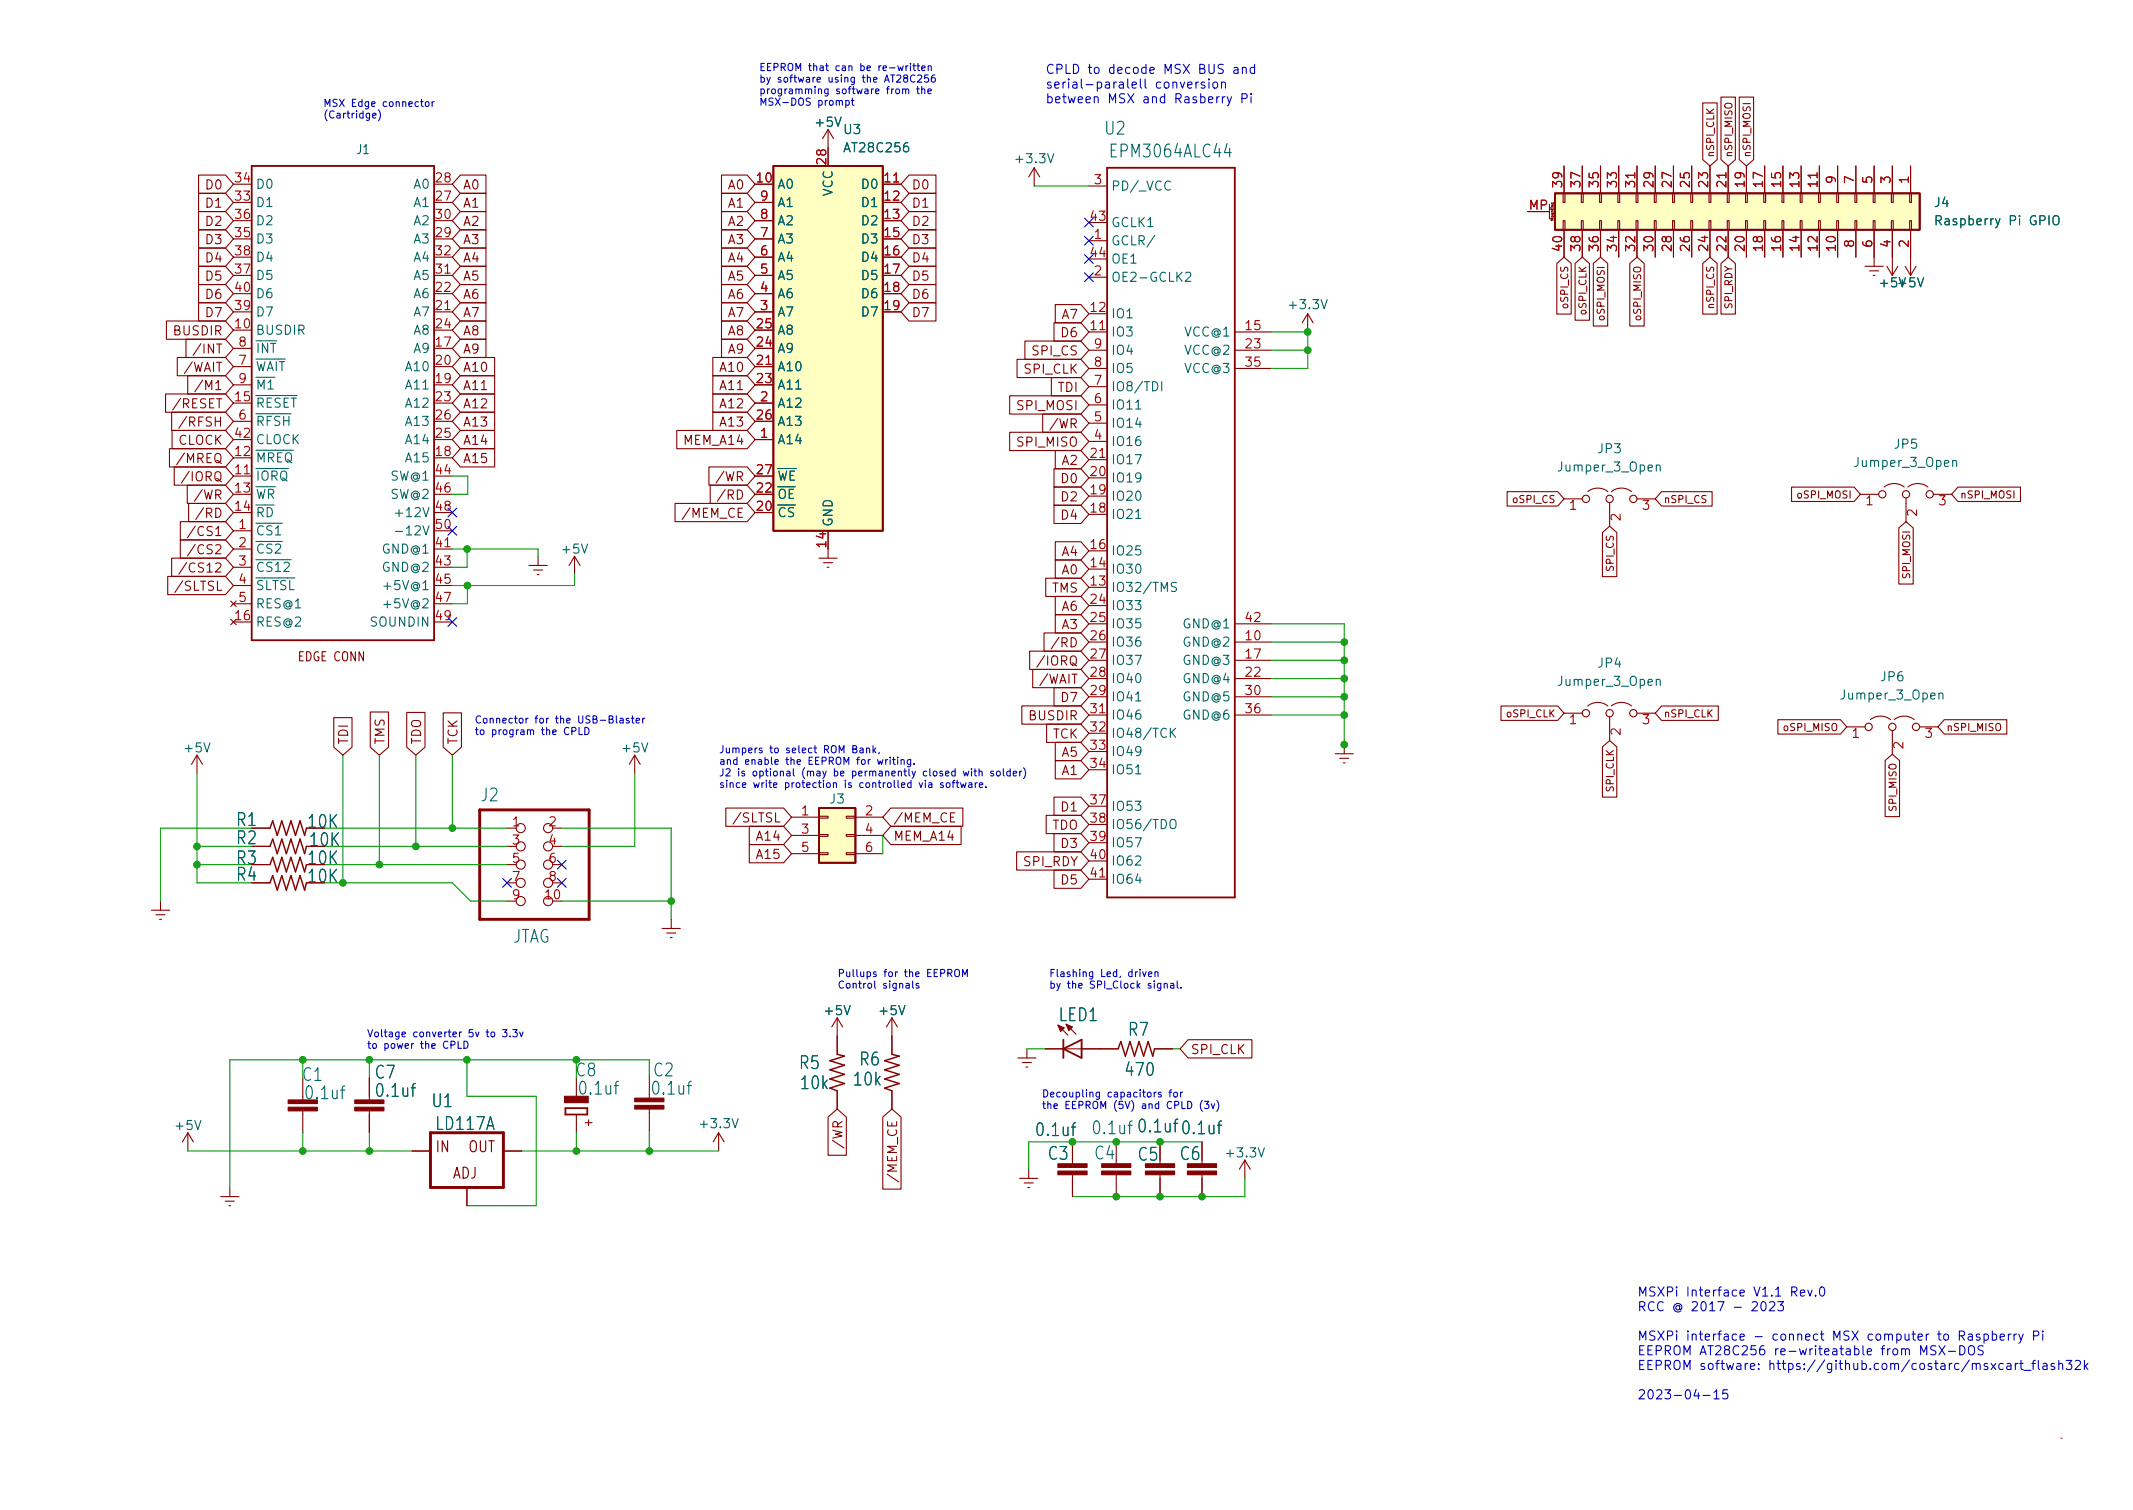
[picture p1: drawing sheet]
<svg xmlns="http://www.w3.org/2000/svg" width="297mm" height="210mm" viewBox="0 0 297 210" stroke-linecap="round" stroke-linejoin="round" font-family="sans-serif">
<defs><g id="words">
<g font-size="2.5" fill="#006464">
<text x="153.9" y="18.8">U2</text>
<text x="155.1" y="21.9">EPM3064ALC44</text>
<text x="67" y="111.6">J2</text>
<text x="33" y="115">R1</text>
<text x="33" y="117.6">R2</text>
<text x="33" y="120.4">R3</text>
<text x="33" y="122.6">R4</text>
<text x="43" y="120.4">10K</text>
<text x="71.2" y="131.3">JTAG</text>
<text x="147.5" y="142.2">LED1</text>
<text x="111.4" y="148.9">R5</text>
<text x="119.8" y="148.4">R6</text>
<text x="157" y="149.8">470</text>
<text x="157.2" y="144.2">R7</text>
<text x="42.2" y="150.5">C1</text>
<text x="42.8" y="153.1">0.1uf</text>
<text x="52.3" y="150.2">C7</text>
<text x="52.6" y="152.7">0.1uf</text>
<text x="60.3" y="154.2">U1</text>
<text x="80.9" y="152.4">0.1uf</text>
<text x="91.1" y="152.4">0.1uf</text>
<text x="111.7" y="151.7">10k</text>
<text x="119" y="151.2">10k</text>
<text x="60.9" y="157.3">LD117A</text>
<text x="144.6" y="158.2">0.1uf</text>
<text x="152.5" y="161.4">C4</text>
<text x="158.8" y="157.7">0.1uf 0.1uf</text>
</g>
<g font-size="2.5" fill="#840000">
<text x="43" y="115.3">10K</text>
<text x="43.3" y="117.8">10K</text>
<text x="43" y="122.9">10K</text>
<text x="146" y="161.5">C3</text>
<text x="158.5" y="161.6">C5</text>
<text x="164.4" y="161.5">C6</text>
</g>
<g font-size="2.5" fill="#009600">
<text x="80.3" y="149.9">C8</text>
<text x="91.1" y="149.9">C2</text>
</g>
<g font-size="2.1" fill="#840000">
<text x="60.7" y="160.4">IN</text>
<text x="65.2" y="160.4">OUT</text>
<text x="63" y="164.1">ADJ</text>
</g>
<g font-size="1.8" fill="#0000c2">
<text x="145.5" y="10.3">CPLD to decode MSX BUS and</text>
<text x="145.5" y="12.3">serial-paralell conversion</text>
<text x="145.5" y="14.4">between MSX and Rasberry Pi</text>
<text x="228" y="180.5">MSXPi Interface V1.1 Rev.0</text>
<text x="228" y="182.6">RCC @ 2017 - 2023</text>
<text x="228" y="186.7">MSXPi interface - connect MSX computer to Raspberry Pi</text>
<text x="228" y="188.7">EEPROM AT28C256 re-writeatable from MSX-DOS</text>
<text x="228" y="190.8">EEPROM software: https://github.com/costarc/msxcart_flash32k</text>
<text x="228" y="194.8">2023-04-15</text>
</g>
<g font-size="1.8" fill="#006464">
<text x="113.7" y="17.6">+5V</text>
<text x="49.7" y="21.5">J1</text>
<text x="117.6" y="18.7">U3</text>
<text x="117.8" y="21.2">AT28C256</text>
<text x="141.7" y="22.7">+3.3V</text>
<text x="35.6" y="28.8">D1</text>
<text x="35.6" y="26.3">D0</text>
<text x="57.7" y="28.8">A1</text>
<text x="57.7" y="26.3">A0</text>
<text x="108.2" y="26.3">A0</text>
<text x="108.2" y="28.8">A1</text>
<text x="116" y="27.4" transform="rotate(-90 116 27.4)">VCC</text>
<text x="120.2" y="26.3">D0</text>
<text x="120.2" y="28.8">D1</text>
<text x="154.7" y="26.5">PD/_VCC</text>
<text x="269.4" y="28.8">J4</text>
<text x="35.6" y="33.9">D3</text>
<text x="35.6" y="31.4">D2</text>
<text x="57.7" y="33.9">A3</text>
<text x="57.7" y="31.4">A2</text>
<text x="108.2" y="33.9">A3</text>
<text x="108.2" y="31.4">A2</text>
<text x="120.2" y="31.4">D2</text>
<text x="120.2" y="33.9">D3</text>
<text x="154.7" y="34.2">GCLR/</text>
<text x="154.7" y="31.6">GCLK1</text>
<text x="270.2" y="31.4">Raspberry Pi GPIO</text>
<text x="35.6" y="39">D5</text>
<text x="35.6" y="36.4">D4</text>
<text x="35.6" y="41.5">D6</text>
<text x="57.7" y="41.5">A6</text>
<text x="57.7" y="39">A5</text>
<text x="57.7" y="36.4">A4</text>
<text x="108.2" y="41.5">A6</text>
<text x="108.2" y="39">A5</text>
<text x="108.2" y="36.4">A4</text>
<text x="120.2" y="36.4">D4</text>
<text x="120.2" y="39">D5</text>
<text x="120.2" y="41.5">D6</text>
<text x="154.7" y="39.2">OE2-GCLK2</text>
<text x="154.7" y="36.7">OE1</text>
<text x="261.9" y="40">+5V+5V</text>
<text x="35.6" y="46.6">BUSDIR</text>
<text x="35.6" y="44.1">D7</text>
<text x="57.7" y="44.1">A7</text>
<text x="57.7" y="46.6">A8</text>
<text x="108.2" y="46.6">A8</text>
<text x="108.2" y="44.1">A7</text>
<text x="120.2" y="44.1">D7</text>
<text x="154.7" y="46.9">IO3</text>
<text x="154.7" y="44.3">IO1</text>
<text x="165" y="46.9">VCC@1</text>
<text x="179.8" y="43">+3.3V</text>
<text x="35.6" y="51.7">~{WAIT}</text>
<text x="35.6" y="49.1">~{INT}</text>
<text x="56.7" y="51.7">A10</text>
<text x="57.7" y="49.1">A9</text>
<text x="108.2" y="51.7">A10</text>
<text x="108.2" y="49.1">A9</text>
<text x="154.7" y="51.9">IO5</text>
<text x="154.7" y="49.4">IO4</text>
<text x="165" y="49.4">VCC@2</text>
<text x="165" y="51.9">VCC@3</text>
<text x="35.6" y="56.8">~{RESET}</text>
<text x="35.6" y="59.3">~{RFSH}</text>
<text x="35.6" y="54.2">~{M1}</text>
<text x="56.7" y="54.2">A11</text>
<text x="56.7" y="56.8">A12</text>
<text x="56.7" y="59.3">A13</text>
<text x="108.2" y="56.8">A12</text>
<text x="108.2" y="54.2">A11</text>
<text x="108.2" y="59.3">A13</text>
<text x="154.7" y="59.6">IO14</text>
<text x="154.7" y="57">IO11</text>
<text x="154.7" y="54.5">IO8/TDI</text>
<text x="35.6" y="64.4">~{MREQ}</text>
<text x="35.6" y="61.8">CLOCK</text>
<text x="56.7" y="64.4">A15</text>
<text x="56.7" y="61.8">A14</text>
<text x="108.2" y="61.8">A14</text>
<text x="154.7" y="64.6">IO17</text>
<text x="154.7" y="62.1">IO16</text>
<text x="217.2" y="65.7">Jumper_3_Open</text>
<text x="222.6" y="63.1">JP3</text>
<text x="258.5" y="65">Jumper_3_Open</text>
<text x="263.9" y="62.5">JP5</text>
<text x="35.6" y="66.9">~{IORQ}</text>
<text x="35.6" y="69.5">~{WR}</text>
<text x="54.4" y="66.9">SW@1</text>
<text x="54.4" y="69.5">SW@2</text>
<text x="108.2" y="69.5">~{OE}</text>
<text x="108.2" y="66.9">~{WE}</text>
<text x="154.7" y="69.7">IO20</text>
<text x="154.7" y="67.2">IO19</text>
<text x="35.6" y="74.5">~{CS1}</text>
<text x="35.6" y="72">~{RD}</text>
<text x="35.6" y="77.1">~{CS2}</text>
<text x="53.3" y="77.1">GND@1</text>
<text x="55.8" y="72">+12V</text>
<text x="56.2" y="74.5">-12V</text>
<text x="78.4" y="77.1">+5V</text>
<text x="108.2" y="72">~{CS}</text>
<text x="116" y="73.4" transform="rotate(-90 116 73.4)">GND</text>
<text x="154.7" y="77.3">IO25</text>
<text x="154.7" y="72.3">IO21</text>
<text x="35.6" y="79.6">~{CS12}</text>
<text x="35.6" y="82.2">~{SLTSL}</text>
<text x="53.3" y="79.6">GND@2</text>
<text x="54" y="82.2">+5V@1</text>
<text x="154.7" y="82.4">IO32/TMS</text>
<text x="154.7" y="79.9">IO30</text>
<text x="35.6" y="87.2">RES@2</text>
<text x="35.6" y="84.7">RES@1</text>
<text x="51.8" y="87.2">SOUNDIN</text>
<text x="54" y="84.7">+5V@2</text>
<text x="154.7" y="85">IO33</text>
<text x="154.7" y="87.5">IO35</text>
<text x="164.8" y="87.5">GND@1</text>
<text x="154.7" y="90">IO36</text>
<text x="154.7" y="92.6">IO37</text>
<text x="154.7" y="95.1">IO40</text>
<text x="164.8" y="90">GND@2</text>
<text x="164.8" y="92.6">GND@3</text>
<text x="164.8" y="95.1">GND@4</text>
<text x="217.2" y="95.5">Jumper_3_Open</text>
<text x="222.6" y="93">JP4</text>
<text x="262" y="94.9">JP6</text>
<text x="154.7" y="97.7">IO41</text>
<text x="154.7" y="100.2">IO46</text>
<text x="164.8" y="97.7">GND@5</text>
<text x="164.8" y="100.2">GND@6</text>
<text x="256.6" y="97.4">Jumper_3_Open</text>
<text x="25.8" y="104.8">+5V</text>
<text x="86.8" y="104.8">+5V</text>
<text x="154.7" y="102.7">IO48/TCK</text>
<text x="154.7" y="105.3">IO49</text>
<text x="154.7" y="107.8">IO51</text>
<text x="115.6" y="111.9">J3</text>
<text x="154.7" y="112.9">IO53</text>
<text x="154.7" y="115.4">IO56/TDO</text>
<text x="154.7" y="118">IO57</text>
<text x="154.7" y="120.5">IO62</text>
<text x="154.7" y="123.1">IO64</text>
<text x="115" y="141.3">+5V</text>
<text x="122.6" y="141.3">+5V</text>
<text x="24.6" y="157.3">+5V</text>
<text x="97.7" y="157.1">+3.3V</text>
<text x="171" y="161.2">+3.3V</text>
</g>
<g font-size="1.8" fill="#a90000">
<text x="115.1" y="22.8" transform="rotate(-90 115.1 22.8)">28</text>
<text x="32.8" y="27.9">33</text>
<text x="32.8" y="25.4">34</text>
<text x="60.7" y="27.9">27</text>
<text x="60.7" y="25.4">28</text>
<text x="105.4" y="25.4">10</text>
<text x="105.9" y="27.9">9</text>
<text x="123.2" y="25.4">11</text>
<text x="123.2" y="27.9">12</text>
<text x="152.4" y="25.6">3</text>
<text x="212.9" y="29.2">MP</text>
<text x="217.6" y="26" transform="rotate(-90 217.6 26)">39</text>
<text x="220.1" y="26" transform="rotate(-90 220.1 26)">37</text>
<text x="222.6" y="26" transform="rotate(-90 222.6 26)">35</text>
<text x="225.2" y="26" transform="rotate(-90 225.2 26)">33</text>
<text x="227.7" y="26" transform="rotate(-90 227.7 26)">31</text>
<text x="230.3" y="26" transform="rotate(-90 230.3 26)">29</text>
<text x="232.8" y="26" transform="rotate(-90 232.8 26)">27</text>
<text x="235.3" y="26" transform="rotate(-90 235.3 26)">25</text>
<text x="237.9" y="26" transform="rotate(-90 237.9 26)">23</text>
<text x="240.4" y="26" transform="rotate(-90 240.4 26)">21</text>
<text x="243" y="26" transform="rotate(-90 243 26)">19</text>
<text x="245.5" y="26" transform="rotate(-90 245.5 26)">17</text>
<text x="248" y="26" transform="rotate(-90 248 26)">15</text>
<text x="250.6" y="26" transform="rotate(-90 250.6 26)">13</text>
<text x="253.1" y="26" transform="rotate(-90 253.1 26)">11</text>
<text x="255.7" y="25.5" transform="rotate(-90 255.7 25.5)">9</text>
<text x="258.2" y="25.5" transform="rotate(-90 258.2 25.5)">7</text>
<text x="260.7" y="25.5" transform="rotate(-90 260.7 25.5)">5</text>
<text x="263.3" y="25.5" transform="rotate(-90 263.3 25.5)">3</text>
<text x="265.8" y="25.5" transform="rotate(-90 265.8 25.5)">1</text>
<text x="32.8" y="33">35</text>
<text x="32.8" y="30.5">36</text>
<text x="32.8" y="35.6">38</text>
<text x="60.7" y="33">29</text>
<text x="60.7" y="30.5">30</text>
<text x="60.7" y="35.6">32</text>
<text x="105.9" y="35.6">6</text>
<text x="105.9" y="33">7</text>
<text x="105.9" y="30.5">8</text>
<text x="123.2" y="30.5">13</text>
<text x="123.2" y="33">15</text>
<text x="123.2" y="35.6">16</text>
<text x="151.9" y="30.7">43</text>
<text x="151.9" y="35.8">44</text>
<text x="152.4" y="33.3">1</text>
<text x="217.6" y="34.9" transform="rotate(-90 217.6 34.9)">40</text>
<text x="220.1" y="34.9" transform="rotate(-90 220.1 34.9)">38</text>
<text x="222.6" y="34.9" transform="rotate(-90 222.6 34.9)">36</text>
<text x="225.2" y="34.9" transform="rotate(-90 225.2 34.9)">34</text>
<text x="227.7" y="34.9" transform="rotate(-90 227.7 34.9)">32</text>
<text x="230.3" y="34.9" transform="rotate(-90 230.3 34.9)">30</text>
<text x="232.8" y="34.9" transform="rotate(-90 232.8 34.9)">28</text>
<text x="235.3" y="34.9" transform="rotate(-90 235.3 34.9)">26</text>
<text x="237.9" y="34.9" transform="rotate(-90 237.9 34.9)">24</text>
<text x="240.4" y="34.9" transform="rotate(-90 240.4 34.9)">22</text>
<text x="243" y="34.9" transform="rotate(-90 243 34.9)">20</text>
<text x="245.5" y="34.9" transform="rotate(-90 245.5 34.9)">18</text>
<text x="248" y="34.9" transform="rotate(-90 248 34.9)">16</text>
<text x="250.6" y="34.9" transform="rotate(-90 250.6 34.9)">14</text>
<text x="253.1" y="34.9" transform="rotate(-90 253.1 34.9)">12</text>
<text x="255.7" y="34.9" transform="rotate(-90 255.7 34.9)">10</text>
<text x="258.2" y="34.4" transform="rotate(-90 258.2 34.4)">8</text>
<text x="260.7" y="34.4" transform="rotate(-90 260.7 34.4)">6</text>
<text x="263.3" y="34.4" transform="rotate(-90 263.3 34.4)">4</text>
<text x="265.8" y="34.4" transform="rotate(-90 265.8 34.4)">2</text>
<text x="32.8" y="38.1">37</text>
<text x="32.8" y="40.6">40</text>
<text x="60.7" y="40.6">22</text>
<text x="60.7" y="38.1">31</text>
<text x="105.9" y="40.6">4</text>
<text x="105.9" y="38.1">5</text>
<text x="123.2" y="38.1">17</text>
<text x="123.2" y="40.6">18</text>
<text x="152.4" y="38.3">2</text>
<text x="32.8" y="45.7">10</text>
<text x="32.8" y="43.2">39</text>
<text x="60.7" y="43.2">21</text>
<text x="60.7" y="45.7">24</text>
<text x="105.4" y="45.7">25</text>
<text x="105.9" y="43.2">3</text>
<text x="123.2" y="43.2">19</text>
<text x="151.9" y="46">11</text>
<text x="151.9" y="43.4">12</text>
<text x="173.5" y="46">15</text>
<text x="33.3" y="50.8">7</text>
<text x="33.3" y="48.3">8</text>
<text x="33.3" y="53.3">9</text>
<text x="60.7" y="48.3">17</text>
<text x="60.7" y="53.3">19</text>
<text x="60.7" y="50.8">20</text>
<text x="105.4" y="50.8">21</text>
<text x="105.4" y="53.3">23</text>
<text x="105.4" y="48.3">24</text>
<text x="152.4" y="53.6">7</text>
<text x="152.4" y="51">8</text>
<text x="152.4" y="48.5">9</text>
<text x="173.5" y="48.5">23</text>
<text x="173.5" y="51">35</text>
<text x="32.8" y="55.9">15</text>
<text x="33.3" y="58.4">6</text>
<text x="60.7" y="55.9">23</text>
<text x="60.7" y="58.4">26</text>
<text x="105.4" y="58.4">26</text>
<text x="105.9" y="55.9">2</text>
<text x="152.4" y="58.7">5</text>
<text x="152.4" y="56.1">6</text>
<text x="32.8" y="63.5">12</text>
<text x="32.8" y="61">42</text>
<text x="60.7" y="63.5">18</text>
<text x="60.7" y="61">25</text>
<text x="105.9" y="61">1</text>
<text x="151.9" y="63.7">21</text>
<text x="152.4" y="61.2">4</text>
<text x="32.8" y="66">11</text>
<text x="32.8" y="68.6">13</text>
<text x="32.8" y="71.1">14</text>
<text x="60.7" y="66">44</text>
<text x="60.7" y="68.6">46</text>
<text x="60.7" y="71.1">48</text>
<text x="105.4" y="71.1">20</text>
<text x="105.4" y="68.6">22</text>
<text x="105.4" y="66">27</text>
<text x="151.9" y="71.4">18</text>
<text x="151.9" y="68.8">19</text>
<text x="151.9" y="66.3">20</text>
<text x="218.6" y="71">1</text>
<text x="228.7" y="71">3</text>
<text x="259.9" y="70.4">1</text>
<text x="267" y="71.9" transform="rotate(-90 267 71.9)">2</text>
<text x="270" y="70.4">3</text>
<text x="33.3" y="73.7">1</text>
<text x="33.3" y="76.2">2</text>
<text x="60.7" y="76.2">41</text>
<text x="60.7" y="73.7">50</text>
<text x="115.1" y="76.2" transform="rotate(-90 115.1 76.2)">14</text>
<text x="151.9" y="76.4">16</text>
<text x="225.7" y="72.5" transform="rotate(-90 225.7 72.5)">2</text>
<text x="33.3" y="78.7">3</text>
<text x="33.3" y="81.3">4</text>
<text x="33.3" y="83.8">5</text>
<text x="60.7" y="78.7">43</text>
<text x="60.7" y="81.3">45</text>
<text x="60.7" y="83.8">47</text>
<text x="151.9" y="81.5">13</text>
<text x="151.9" y="79">14</text>
<text x="32.8" y="86.4">16</text>
<text x="60.7" y="86.4">49</text>
<text x="151.9" y="84.1">24</text>
<text x="151.9" y="86.6">25</text>
<text x="151.9" y="89.1">26</text>
<text x="173.5" y="89.1">10</text>
<text x="173.5" y="86.6">42</text>
<text x="151.9" y="91.7">27</text>
<text x="151.9" y="94.2">28</text>
<text x="173.5" y="91.7">17</text>
<text x="173.5" y="94.2">22</text>
<text x="151.9" y="96.8">29</text>
<text x="151.9" y="99.3">31</text>
<text x="151.9" y="101.8">32</text>
<text x="173.5" y="96.8">30</text>
<text x="173.5" y="99.3">36</text>
<text x="218.6" y="100.8">1</text>
<text x="228.7" y="100.8">3</text>
<text x="151.9" y="104.4">33</text>
<text x="151.9" y="106.9">34</text>
<text x="225.7" y="102.3" transform="rotate(-90 225.7 102.3)">2</text>
<text x="258" y="102.7">1</text>
<text x="265" y="104.2" transform="rotate(-90 265 104.2)">2</text>
<text x="268.1" y="102.7">3</text>
<text x="111.6" y="113.5">1</text>
<text x="120.5" y="113.5">2</text>
<text x="151.9" y="112">37</text>
<text x="71.4" y="115.1">1</text>
<text x="71.4" y="117.6">3</text>
<text x="76.5" y="115.1">2</text>
<text x="76.5" y="117.6">4</text>
<text x="111.6" y="116.1">3</text>
<text x="111.6" y="118.6">5</text>
<text x="120.5" y="116.1">4</text>
<text x="120.5" y="118.6">6</text>
<text x="151.9" y="114.5">38</text>
<text x="151.9" y="117.1">39</text>
<text x="151.9" y="119.6">40</text>
<text x="71.4" y="120.1">5</text>
<text x="71.4" y="122.7">7</text>
<text x="71.4" y="125.2">9</text>
<text x="76" y="125.2">10</text>
<text x="76.5" y="120.1">6</text>
<text x="76.5" y="122.7">8</text>
<text x="151.9" y="122.2">41</text>
</g>
<g font-size="1.8" fill="#840000">
<text x="28.8" y="28.9">D1</text>
<text x="28.8" y="26.4">D0</text>
<text x="64.4" y="26.4">A0</text>
<text x="64.4" y="28.9">A1</text>
<text x="101.5" y="26.4">A0</text>
<text x="101.5" y="28.9">A1</text>
<text x="126.9" y="28.9">D1</text>
<text x="126.9" y="26.4">D0</text>
<text x="28.8" y="34">D3</text>
<text x="28.8" y="31.5">D2</text>
<text x="64.4" y="34">A3</text>
<text x="64.4" y="31.5">A2</text>
<text x="101.5" y="34">A3</text>
<text x="101.5" y="31.5">A2</text>
<text x="126.9" y="34">D3</text>
<text x="126.9" y="31.5">D2</text>
<text x="28.8" y="36.5">D4</text>
<text x="28.8" y="39.1">D5</text>
<text x="28.8" y="41.6">D6</text>
<text x="64.4" y="41.6">A6</text>
<text x="64.4" y="36.5">A4</text>
<text x="64.4" y="39.1">A5</text>
<text x="101.5" y="39.1">A5</text>
<text x="101.5" y="36.5">A4</text>
<text x="101.5" y="41.6">A6</text>
<text x="126.9" y="39.1">D5</text>
<text x="126.9" y="36.5">D4</text>
<text x="126.9" y="41.6">D6</text>
<text x="24.3" y="46.7">BUSDIR</text>
<text x="28.8" y="44.2">D7</text>
<text x="64.4" y="46.7">A8</text>
<text x="64.4" y="44.2">A7</text>
<text x="101.5" y="46.7">A8</text>
<text x="101.5" y="44.2">A7</text>
<text x="126.9" y="44.2">D7</text>
<text x="147.9" y="46.9">D6</text>
<text x="147.9" y="44.4">A7</text>
<text x="26.1" y="51.8">/WAIT</text>
<text x="27.7" y="49.2">/INT</text>
<text x="64.4" y="51.8">A10</text>
<text x="64.4" y="49.2">A9</text>
<text x="100.5" y="51.8">A10</text>
<text x="101.5" y="49.2">A9</text>
<text x="142.7" y="52">SPI_CLK</text>
<text x="143.9" y="49.5">SPI_CS</text>
<text x="24.7" y="56.9">/RESET</text>
<text x="25.8" y="59.4">/RFSH</text>
<text x="28.1" y="54.3">/M1</text>
<text x="64.4" y="54.3">A11</text>
<text x="64.4" y="56.9">A12</text>
<text x="64.4" y="59.4">A13</text>
<text x="100.5" y="59.4">A13</text>
<text x="100.5" y="54.3">A11</text>
<text x="100.5" y="56.9">A12</text>
<text x="141.9" y="57.1">SPI_MOSI</text>
<text x="146.8" y="59.6">/WR</text>
<text x="147.4" y="54.6">TDI</text>
<text x="24.8" y="61.9">CLOCK</text>
<text x="25.3" y="64.5">/MREQ</text>
<text x="64.4" y="61.9">A14</text>
<text x="64.4" y="64.5">A15</text>
<text x="95.4" y="61.9">MEM_A14</text>
<text x="141.9" y="62.2">SPI_MISO</text>
<text x="147.9" y="64.7">A2</text>
<text x="26.1" y="67">/IORQ</text>
<text x="27.6" y="69.6">/WR</text>
<text x="100.3" y="67">/WR</text>
<text x="100.7" y="69.6">/RD</text>
<text x="147.9" y="69.8">D2</text>
<text x="147.9" y="67.3">D0</text>
<text x="27.2" y="74.6">/CS1</text>
<text x="27.2" y="77.2">/CS2</text>
<text x="28" y="72.1">/RD</text>
<text x="95.7" y="72.1">/MEM_CE</text>
<text x="147.9" y="72.3">D4</text>
<text x="147.9" y="77.4">A4</text>
<text x="25" y="82.3">/SLTSL</text>
<text x="26.2" y="79.7">/CS12</text>
<text x="146.5" y="82.5">TMS</text>
<text x="147.9" y="80">A0</text>
<text x="147.9" y="85">A6</text>
<text x="147.9" y="87.6">A3</text>
<text x="41.6" y="92.1">EDGE CONN</text>
<text x="145.2" y="92.7">/IORQ</text>
<text x="145.2" y="95.2">/WAIT</text>
<text x="147.2" y="90.1">/RD</text>
<text x="143.4" y="100.3">BUSDIR</text>
<text x="147.9" y="97.7">D7</text>
<text x="48.5" y="103.7" transform="rotate(-90 48.5 103.7)">TDI</text>
<text x="53.6" y="103.7" transform="rotate(-90 53.6 103.7)">TMS</text>
<text x="58.6" y="103.7" transform="rotate(-90 58.6 103.7)">TDO</text>
<text x="63.7" y="103.7" transform="rotate(-90 63.7 103.7)">TCK</text>
<text x="146.6" y="102.8">TCK</text>
<text x="147.9" y="107.9">A1</text>
<text x="147.9" y="105.4">A5</text>
<text x="147.9" y="113">D1</text>
<text x="102.7" y="114.5">/SLTSL</text>
<text x="105.6" y="119.6">A15</text>
<text x="105.6" y="117.1">A14</text>
<text x="124.4" y="117.1">MEM_A14</text>
<text x="124.4" y="114.5">/MEM_CE</text>
<text x="146.5" y="115.5">TDO</text>
<text x="147.9" y="118.1">D3</text>
<text x="142.6" y="120.6">SPI_RDY</text>
<text x="147.9" y="123.1">D5</text>
<text x="165.8" y="146.8">SPI_CLK</text>
<text x="82.5" y="156.8" transform="rotate(-90 82.5 156.8)">+</text>
<text x="117.3" y="159.3" transform="rotate(-90 117.3 159.3)">/WR</text>
<text x="124.9" y="163.9" transform="rotate(-90 124.9 163.9)">/MEM_CE</text>
</g>
<g font-size="1.4" fill="#0000c2">
<text x="105.7" y="9.9">EEPROM that can be re-written</text>
<text x="105.7" y="11.5">by software using the AT28C256</text>
<text x="45" y="14.9">MSX Edge connector</text>
<text x="45" y="16.5">(Cartridge)</text>
<text x="105.7" y="13.1">programming software from the</text>
<text x="105.7" y="14.7">MSX-DOS prompt</text>
<text x="66" y="100.7">Connector for the USB-Blaster</text>
<text x="66" y="102.3">to program the CPLD</text>
<text x="100.1" y="104.9">Jumpers to select ROM Bank,</text>
<text x="100.1" y="106.5">and enable the EEPROM for writing.</text>
<text x="100.1" y="108.1">J2 is optional (may be permanently closed with solder)</text>
<text x="100.1" y="109.7">since write protection is controlled via software.</text>
<text x="116.6" y="136">Pullups for the EEPROM</text>
<text x="116.6" y="137.6">Control signals</text>
<text x="146" y="136">Flashing Led, driven</text>
<text x="146" y="137.6">by the SPI_Clock signal.</text>
<text x="51.1" y="144.4">Voltage converter 5v to 3.3v</text>
<text x="51.1" y="146">to power the CPLD</text>
<text x="145" y="152.8">Decoupling capacitors for</text>
<text x="145" y="154.4">the EEPROM (5V) and CPLD (3v)</text>
</g>
<g font-size="1.4" fill="#840000">
<text x="238.7" y="22" transform="rotate(-90 238.7 22)">nSPI_CLK</text>
<text x="241.2" y="22" transform="rotate(-90 241.2 22)">nSPI_MISO</text>
<text x="243.8" y="22" transform="rotate(-90 243.8 22)">nSPI_MOSI</text>
<text x="218.4" y="42.7" transform="rotate(-90 218.4 42.7)">oSPI_CS</text>
<text x="220.9" y="43.7" transform="rotate(-90 220.9 43.7)">oSPI_CLK</text>
<text x="223.5" y="44.4" transform="rotate(-90 223.5 44.4)">oSPI_MOSI</text>
<text x="228.5" y="44.4" transform="rotate(-90 228.5 44.4)">oSPI_MISO</text>
<text x="238.7" y="42.7" transform="rotate(-90 238.7 42.7)">nSPI_CS</text>
<text x="241.2" y="42.9" transform="rotate(-90 241.2 42.9)">SPI_RDY</text>
<text x="210.9" y="70">oSPI_CS</text>
<text x="231.6" y="70">nSPI_CS</text>
<text x="250.5" y="69.4">oSPI_MOSI</text>
<text x="272.9" y="69.4">nSPI_MOSI</text>
<text x="224.7" y="79.4" transform="rotate(-90 224.7 79.4)">SPI_CS</text>
<text x="266" y="80.3" transform="rotate(-90 266 80.3)">SPI_MOSI</text>
<text x="209.9" y="99.9">oSPI_CLK</text>
<text x="231.6" y="99.9">nSPI_CLK</text>
<text x="248.6" y="101.8">oSPI_MISO</text>
<text x="271" y="101.8">nSPI_MISO</text>
<text x="224.7" y="110.1" transform="rotate(-90 224.7 110.1)">SPI_CLK</text>
<text x="264.1" y="112.7" transform="rotate(-90 264.1 112.7)">SPI_MISO</text>
</g>
<text font-size=".5" fill="#840000" x="216.3" y="30.7" transform="rotate(-90 216.3 30.7)">Mounting</text>
</g></defs>
<g fill="none" stroke="#840000" stroke-width=".15">
<path d="M115.3 18v2.6M115.3 18l-.7 1.3M115.3 18l.8 1.3M237.1 14.3h2v7.9l-1 .9-1-.9zM239.7 13.5h2v8.7l-1 .9-1-.9zM242.2 13.5h2v8.7l-1 .9-1-.9zM27.7 32h3.7l1.1 1.3-1.1 1.2h-3.7zM27.7 34.5h3.7l1.1 1.3-1.1 1.3h-3.7zM27.7 37.1h3.7l1.1 1.2-1.1 1.3h-3.7zM27.7 39.6h3.7l1.1 1.3-1.1 1.3h-3.7zM27.7 26.9h3.7l1.1 1.3-1.1 1.3h-3.7zM27.7 24.4h3.7l1.1 1.2-1.1 1.3h-3.7z"/>
<path d="M27.7 29.5h3.7l1.1 1.2-1.1 1.3h-3.7zM60.5 38.3h2.5M64.1 39.6h3.6v2.6h-3.6l-1.1-1.3zM64.1 24.4h3.6v2.5h-3.6l-1.1-1.3zM64.1 34.5h3.6v2.6h-3.6l-1.1-1.3zM64.1 37.1h3.6v2.5h-3.6l-1.1-1.3zM64.1 26.9h3.6v2.6h-3.6l-1.1-1.3zM64.1 32h3.6v2.5h-3.6l-1.1-1.2zM64.1 29.5h3.6v2.5h-3.6l-1.1-1.3zM100.5 24.4h3.5l1.2 1.2-1.2 1.3h-3.5zM100.5 26.9h3.5l1.2 1.3-1.2 1.3h-3.5zM100.5 32h3.5l1.2 1.3-1.2 1.2h-3.5z"/>
<path d="M100.5 29.5h3.5l1.2 1.2-1.2 1.3h-3.5zM100.5 37.1h3.5l1.2 1.2-1.2 1.3h-3.5zM100.5 34.5h3.5l1.2 1.3-1.2 1.3h-3.5zM100.5 39.6h3.5l1.2 1.3-1.2 1.3h-3.5zM105.2 38.3h2.5M105.2 35.8h2.5M105.2 33.3h2.5M105.2 30.7h2.5M105.2 28.2h2.5M122.9 25.6h2.6M126.6 32h3.7v2.5h-3.7l-1.1-1.2zM126.6 29.5h3.7v2.5h-3.7l-1.1-1.3z"/>
<path d="M126.6 26.9h3.7v2.6h-3.7l-1.1-1.3zM126.6 24.4h3.7v2.5h-3.7l-1.1-1.3zM126.6 37.1h3.7v2.5h-3.7l-1.1-1.3zM126.6 34.5h3.7v2.6h-3.7l-1.1-1.3zM126.6 39.6h3.7v2.6h-3.7l-1.1-1.3zM144 23.4l-.7 1.2M144 23.4v2.5M144 23.4l.8 1.2M151.6 33.5h2.6M151.6 38.6h2.6M151.6 25.9h2.6M212.7 29.5h3.1"/>
<path d="M215.8 28.4v2.1M216.1 28.3h.3v.1M216.1 28.3v.2l.2-.1v-.1M216.8 36.7l1-.9 1 .9v7h-2zM217.7 26.9h.2v1.3h-.2zM217.7 30.7h.2v1.3h-.2zM217.8 23.1v3.8M217.8 32v3.8M219.3 36.7l1-.9 1 .9v7.9h-2zM220.2 26.9h.3v1.3h-.3zM220.2 30.7h.3v1.3h-.3zM220.3 23.1v3.8"/>
<path d="M220.3 32v3.8M221.9 36.7l1-.9 1 .9v8.7h-2zM222.8 26.9h.2v1.3h-.2zM222.8 30.7h.2v1.3h-.2zM222.9 23.1v3.8M222.9 32v3.8M225.3 26.9h.3v1.3h-.3zM225.3 30.7h.3v1.3h-.3zM225.4 23.1v3.8M225.4 32v3.8M227 36.7l1-.9 1 .9v8.7h-2zM227.8 26.9h.3v1.3h-.3z"/>
<path d="M227.8 30.7h.3v1.3h-.3zM228 23.1v3.8M228 32v3.8M230.4 26.9h.2v1.3h-.2zM230.4 30.7h.2v1.3h-.2zM230.5 23.1v3.8M230.5 32v3.8M232.9 26.9h.3v1.3h-.3zM232.9 30.7h.3v1.3h-.3zM233 23.1v3.8M233 32v3.8M235.5 26.9h.2v1.3h-.2z"/>
<path d="M235.5 30.7h.2v1.3h-.2zM235.6 23.1v3.8M235.6 32v3.8M237.1 36.7l1-.9 1 .9v7h-2zM238 26.9h.3v1.3h-.3zM238 30.7h.3v1.3h-.3zM238.1 23.1v3.8M238.1 32v3.8M239.7 36.7l1-.9 1 .9v7h-2zM240.5 26.9h.3v1.3h-.3zM240.5 30.7h.3v1.3h-.3zM240.7 23.1v3.8"/>
<path d="M240.7 32v3.8M243.1 26.9h.2v1.3h-.2zM243.1 30.7h.2v1.3h-.2zM243.2 23.1v3.8M243.2 32v3.8M245.6 26.9h.3v1.3h-.3zM245.6 30.7h.3v1.3h-.3zM245.7 23.1v3.8M245.7 32v3.8M248.2 26.9h.2v1.3h-.2zM248.2 30.7h.2v1.3h-.2zM248.3 23.1v3.8"/>
<path d="M248.3 32v3.8M250.7 26.9h.3v1.3h-.3zM250.7 30.7h.3v1.3h-.3zM250.8 23.1v3.8M250.8 32v3.8M253.2 26.9h.3v1.3h-.3zM253.2 30.7h.3v1.3h-.3zM253.4 23.1v3.8M253.4 32v3.8M255.8 26.9h.2v1.3h-.2zM255.8 30.7h.2v1.3h-.2zM255.9 23.1v3.8"/>
<path d="M255.9 32v3.8M258.3 26.9h.3v1.3h-.3zM258.3 30.7h.3v1.3h-.3zM258.4 23.1v3.8M258.4 32v3.8M259.7 37.1h2.6M260.3 37.7h1.3M260.9 26.9h.2v1.3h-.2zM260.9 30.7h.2v1.3h-.2zM260.9 38.3h.2M261 23.1v3.8M261 32v5.1"/>
<path d="M262.8 37.1l.7 1.2M263.4 26.9h.3v1.3h-.3zM263.4 30.7h.3v1.3h-.3zM263.5 23.1v3.8M263.5 32v6.3M264.3 37.1l-.8 1.2M265.3 37.1l.8 1.2M265.9 26.9h.3v1.3h-.3zM265.9 30.7h.3v1.3h-.3zM266.1 23.1v3.8M266.1 32v6.3M266.8 37.1l-.7 1.2"/>
<path d="M23.1 54.9h8.3l1.1 1.2-1.1 1.3h-8.3zM23.2 44.7h8.2l1.1 1.3-1.1 1.2h-8.2zM23.9 57.4h7.5l1.1 1.3-1.1 1.2h-7.5zM24 59.9h7.4l1.1 1.3-1.1 1.3h-7.4zM24.7 49.8h6.7l1.1 1.2-1.1 1.3h-6.7zM25.9 47.2h5.5l1.1 1.3-1.1 1.3h-5.5zM26 58l-1.1 1.6M26.1 52.3h5.3l1.1 1.3-1.1 1.3h-5.3zM27.7 42.2h3.7l1.1 1.2-1.1 1.3h-3.7zM28 47.8l-1.1 1.7M28.2 52.9l-1.1 1.7M32.5 51h2.6"/>
<path d="M32.5 58.7h2.6M32.5 48.5h2.6M32.5 53.6h2.6M60.5 43.4h2.5M64.1 52.3h4.8v2.6h-4.8l-1.1-1.3zM64.1 49.8h4.8v2.5h-4.8l-1.1-1.3zM64.1 47.2h3.6v2.6h-3.6l-1.1-1.3zM64.1 44.7h3.6v2.5h-3.6l-1.1-1.2zM64.1 42.2h3.6v2.5h-3.6l-1.1-1.3zM64.1 59.9h4.8v2.6h-4.8l-1.1-1.3zM64.1 54.9h4.8v2.5h-4.8l-1.1-1.3zM64.1 57.4h4.8v2.5h-4.8l-1.1-1.2z"/>
<path d="M94.2 59.9h9.8l1.2 1.3-1.2 1.3h-9.8zM99.3 57.4h4.7l1.2 1.3-1.2 1.2h-4.7zM99.3 49.8h4.7l1.2 1.2-1.2 1.3h-4.7zM99.3 52.3h4.7l1.2 1.3-1.2 1.3h-4.7zM99.3 54.9h4.7l1.2 1.2-1.2 1.3h-4.7zM100.5 47.2h3.5l1.2 1.3-1.2 1.3h-3.5zM100.5 44.7h3.5l1.2 1.3-1.2 1.2h-3.5zM100.5 42.2h3.5l1.2 1.2-1.2 1.3h-3.5zM105.2 56.1h2.5M105.2 51h2.5M105.2 43.4h2.5M105.2 40.9h2.5"/>
<path d="M126.6 42.2h3.7v2.5h-3.7l-1.1-1.3zM140.6 55.1h9.9l1.1 1.3-1.1 1.3h-9.9zM141.6 50h8.9l1.1 1.3-1.1 1.3h-8.9zM142.7 47.5h7.8l1.1 1.3-1.1 1.2h-7.8zM145.2 57.7h5.3l1.1 1.2-1.1 1.3h-5.3zM146.4 52.6h4.1l1.1 1.2-1.1 1.3h-4.1zM146.8 45h3.7l1.1 1.2-1.1 1.3h-3.7zM147 42.4h3.5l1.1 1.3-1.1 1.3h-3.5zM151.6 46.2h2.6M151.6 48.8h2.6M151.6 51.3h2.6M151.6 58.9h2.6"/>
<path d="M151.6 56.4h2.6M151.6 53.8h2.6M172 46.2h5M172 48.8h5M172 51.3h5M182.1 43.7l-.8 1.3M182.1 43.7v2.5M182.1 43.7l.8 1.3M23.6 62.5h7.8l1.1 1.2-1.1 1.3h-7.8zM23.9 77.7h7.5l1.1 1.3-1.1 1.3h-7.5zM24.3 65h7.1l1.1 1.3-1.1 1.3h-7.1zM25.1 72.6h6.3l1.1 1.3-1.1 1.3h-6.3z"/>
<path d="M25.1 75.2h6.3l1.1 1.2-1.1 1.3h-6.3zM25.7 63.1l-1.1 1.6M26 78.3l-1.1 1.7M26.1 67.6h5.3l1.1 1.2-1.1 1.3h-5.3zM26.3 70.1h5.1l1.1 1.3-1.1 1.2h-5.1zM26.4 65.6l-1.1 1.7M27.2 73.2l-1.1 1.7M27.2 75.8l-1.1 1.6M28.3 70.7l-1 1.6M32.5 79h2.6M32.5 73.9h2.6M32.5 66.3h2.6"/>
<path d="M32.5 76.4h2.6M60.5 76.4h2.5M64.1 62.5h4.8v2.5h-4.8l-1.1-1.3zM73.7 78.7h2.5M74.3 79.4h1.3M74.9 77.5v1.2M80 77.5l-.8 1.2M80 77.5v2.5M80 77.5l.8 1.2M94 70.1h10l1.2 1.3-1.2 1.2h-10zM96.1 70.7l-1.1 1.6M98.7 65h5.3l1.2 1.3-1.2 1.3h-5.3z"/>
<path d="M98.9 67.6h5.1l1.2 1.2-1.2 1.3h-5.1zM101 68.2l-1.1 1.6M105.2 61.2h2.5M114 77.7h2.6M114.7 78.4h1.3M115.2 79h.2M115.3 76.4v1.3M140.6 60.2h9.9l1.1 1.3-1.1 1.2h-9.9zM146.8 70.4h3.7l1.1 1.2-1.1 1.3h-3.7zM146.8 67.8h3.7l1.1 1.3-1.1 1.3h-3.7zM146.8 65.3h3.7l1.1 1.2-1.1 1.3h-3.7zM147 78h3.5l1.1 1.2-1.1 1.3h-3.5z"/>
<path d="M147 75.4h3.5l1.1 1.3-1.1 1.3h-3.5zM147 62.7h3.5l1.1 1.3-1.1 1.3h-3.5zM151.6 64h2.6M151.6 61.5h2.6M209.9 68.5h7l.9 1-.9 1h-7zM217.8 69.5h2.5M221.1 68.4a2.26 2.26 0 0 1 2.8 0M223.2 74.1l1-.8 1 .8v6.2h-2zM224.2 70v3.3M224.4 68.4a2.26 2.26 0 0 1 2.8 0M228 69.5h2.5M231.4 68.5h7v2h-7l-.9-1z"/>
<path d="M249.5 67.8h8.7l.9 1-.9 1h-8.7zM259.1 68.8h2.5M262.4 67.8a2.26 2.26 0 0 1 2.8 0M264.4 73.5l1-.9 1 .9v7.8h-2zM265.4 69.3v3.3M265.7 67.8a2.26 2.26 0 0 1 2.8 0M269.2 68.8h2.6M272.7 67.8h8.7v2h-8.7l-.9-1zM23.4 80.3h8l1.1 1.2-1.1 1.3h-8zM32.1 86.2l.8 .8M32.1 83.7l.8 .7M32.5 81.5h2.6"/>
<path d="M32.5 84.1h2.6M32.9 86.2l-.8 .8M32.9 83.7l-.8 .7M46.5 99.9h2.5v4.1l-1.2 1.2-1.3-1.2zM51.6 99.1h2.5v4.9l-1.3 1.2-1.2-1.2zM56.6 99.2h2.6v4.8l-1.3 1.2-1.3-1.2zM61.7 99.3h2.6v4.7l-1.3 1.2-1.3-1.2zM74.8 80h.3M142.3 98.3h8.2l1.1 1.3-1.1 1.2h-8.2zM143.4 90.7h7.1l1.1 1.2-1.1 1.3h-7.1zM143.8 93.2h6.7l1.1 1.3-1.1 1.3h-6.7zM145.4 88.1h5.1l1.1 1.3-1.1 1.3h-5.1z"/>
<path d="M145.5 91.3l-1.1 1.6M145.6 80.5h4.9l1.1 1.3-1.1 1.3h-4.9zM146.8 95.8h3.7l1.1 1.2-1.1 1.3h-3.7zM147 83.1h3.5l1.1 1.2-1.1 1.3h-3.5zM147 85.6h3.5l1.1 1.3-1.1 1.2h-3.5zM147.5 88.7l-1.1 1.7M151.6 99.6h2.6M172 89.4h5M172 91.9h5M172 94.5h5M172 97h5M172 99.6h5"/>
<path d="M172 86.9h5M209 98.3h7.9l.9 1-.9 1h-7.9zM217.8 99.3h2.5M221.1 98.3a2.26 2.26 0 0 1 2.8 0M224.2 99.8v3.3M224.4 98.3a2.26 2.26 0 0 1 2.8 0M228 99.3h2.5M231.4 98.3h7.9v2h-7.9l-.9-1zM27.4 105.2l-.7 1.2M27.4 105.2v2.5M27.4 105.2l.8 1.2M35.1 115.3h2.5"/>
<path d="M35.1 117.9h2.5M70.6 115.3h1.3M70.6 117.9h1.3M77 115.3h1.2M77 117.9h1.2M88.4 105.2l-.8 1.2M88.4 105.2v2.5M88.4 105.2l.8 1.2M101.1 112.5h8l1.1 1.3-1.1 1.3h-8zM104.3 117.6h4.8l1.1 1.3-1.1 1.2h-4.8zM104.3 115.1h4.8l1.1 1.2-1.1 1.3h-4.8zM110.2 113.8h3.8"/>
<path d="M110.2 116.3h3.8M110.2 118.9h3.8M114 118.7h1.3v.3h-1.3zM114 116.2h1.3v.3h-1.3zM114 113.7h1.3v.2h-1.3zM117.9 118.7h1.2v.3h-1.2zM117.9 116.2h1.2v.3h-1.2zM117.9 113.7h1.2v.2h-1.2zM119.1 113.8h3.8M119.1 116.3h3.8M119.1 118.9h3.8M124 115.1h9.8v2.5h-9.8l-1.1-1.3z"/>
<path d="M124 112.5h10.1v2.6h-10.1l-1.1-1.3zM133 113.2h-.6v1.3h.6M141.6 118.6h8.9l1.1 1.3-1.1 1.3h-8.9zM145.7 113.5h4.8l1.1 1.3-1.1 1.3h-4.8zM145.7 100.8h4.8l1.1 1.3-1.1 1.3h-4.8zM146.8 116.1h3.7l1.1 1.2-1.1 1.3h-3.7zM146.8 111h3.7l1.1 1.3-1.1 1.2h-3.7zM147 105.9h3.5l1.1 1.3-1.1 1.3h-3.5zM147 103.4h3.5l1.1 1.2-1.1 1.3h-3.5zM185.9 105h2.6M186.6 105.6h1.2M187.1 106.2h.2"/>
<path d="M187.2 103.7v1.3M223.2 104l1-.9 1 .9v7h-2zM247.6 100.2h8.7l.9 1-.9 1h-8.7zM257.2 101.2h2.5M260.5 100.2a2.26 2.26 0 0 1 2.8 0M262.5 105.9l1-.9 1 .9v7.8h-2zM263.5 101.7v3.3M263.8 100.2a2.26 2.26 0 0 1 2.8 0M267.3 101.2h2.6M270.7 100.2h8.8v2h-8.8l-.8-1zM21.1 126.7h2.5M21.7 127.4h1.3"/>
<path d="M22.2 128h.3M22.4 125.5v1.2M35.1 120.4h2.5M35.1 122.9h2.5M70.6 120.4h1.3M70.6 122.9h1.3M70.6 125.5h1.3M77 120.4h1.2M77 122.9h1.2M92.2 129.3h2.5M92.8 129.9h1.3M93.3 130.6h.3"/>
<path d="M93.5 128v1.3M146.8 121.2h3.7l1.1 1.2-1.1 1.3h-3.7zM151.6 122.4h2.6M26.2 157.7l-.8 1.3M26.2 157.7v2.6M26.2 157.7l.7 1.3M42.2 150.1v2.5M42.2 154.7v3M51.4 150.1v3.1M51.4 154.7v3M80.3 155.2v2.5M90.4 154.4v3.1"/>
<path d="M100.1 157.7l-.8 1.3M100.1 157.7v2.6M100.1 157.7l.7 1.3M115.3 155.5l1.3-1.1 1.3 1.1v5.4h-2.6zM116.6 141.7v5.1M116.6 151.9v2.5M116.6 141.7l-.8 1.3M116.6 141.7l.7 1.3M122.9 155.5l1.3-1.1 1.3 1.1v10.1h-2.6zM124.2 141.7l-.8 1.3M124.2 141.7v5.1M124.2 151.9v2.5"/>
<path d="M124.2 141.7l.8 1.3M141.7 147.3h2.6M142.4 147.9h1.2M142.9 148.6h.2M143 146v1.3M145.5 146h10.2M147.3 142.7l1.4 1.4M148.5 142.6l1.4 1.4M160.8 146h2.5M165.4 144.8h8.9v2.5h-8.9l-1.1-1.3zM30.7 166.6h2.6M31.4 167.3h1.2"/>
<path d="M31.9 167.9h.2M32 165.3v1.3M57.4 160.3h2.5M65 165.3v2.6M70.1 160.3h2.5M123.5 163.5l1.7 1.1M142 164.1h2.5M142.6 164.7h1.3M143.1 165.3h.3M143.3 162.8v1.3M149.4 163.6v3M155.4 163.6v3"/>
<path d="M161.5 163.6v3M167.4 163.6v3M173.4 161.5l-.8 1.3M173.4 161.5v2.6M173.4 161.5l.7 1.3M287 200.3h.1"/>
<circle cx="220.9" cy="69.5" r=".51"/>
<circle cx="224.2" cy="69.5" r=".51"/>
<circle cx="227.5" cy="69.5" r=".51"/>
<circle cx="262.1" cy="68.8" r=".51"/>
<circle cx="265.4" cy="68.8" r=".51"/>
<circle cx="268.7" cy="68.8" r=".51"/>
<circle cx="220.9" cy="99.3" r=".51"/>
<circle cx="224.2" cy="99.3" r=".51"/>
<circle cx="227.5" cy="99.3" r=".51"/>
<circle cx="72.5" cy="115.3" r=".63"/>
<circle cx="72.5" cy="117.9" r=".63"/>
<circle cx="76.3" cy="117.9" r=".63"/>
<circle cx="76.3" cy="115.3" r=".63"/>
<circle cx="260.2" cy="101.2" r=".51"/>
<circle cx="263.5" cy="101.2" r=".51"/>
<circle cx="266.8" cy="101.2" r=".51"/>
<circle cx="72.5" cy="120.4" r=".63"/>
<circle cx="72.5" cy="122.9" r=".63"/>
<circle cx="72.5" cy="125.5" r=".63"/>
<circle cx="76.3" cy="122.9" r=".63"/>
<circle cx="76.3" cy="120.4" r=".63"/>
<circle cx="76.3" cy="125.5" r=".63"/>
</g>
<path d="M35.1 23.1h25.4v66h-25.4zM107.7 23.1h15.2v50.8h-15.2zM154.2 23.4h17.8v101.6h-17.8zM216.5 26.9h50.8v5.1h-50.8zM114 112.5h5.1v7.6h-5.1zM78.7 154.3h3.1v.9h-3.1zM148.1 144.8v2.5M148.1 146l2.5-1.2v2.5z" fill="none" stroke="#840000" stroke-width=".25"/>
<g fill="#840000" stroke="#840000" stroke-width=".15">
<path d="M148.5 142.6l.9 .4-.6 .5z"/>
<path d="M147.3 142.7l.9 .4-.5 .5z"/>
<path d="M165.4 163.1h4v.5h-4z"/>
<path d="M165.4 162h4v.6h-4z"/>
<path d="M147.3 163.1h4.1v.5h-4.1z"/>
<path d="M147.3 162h4.1v.6h-4.1z"/>
<path d="M40.1 153.2h4.1v.5h-4.1z"/>
<path d="M40.1 154.2h4.1v.5h-4.1z"/>
<path d="M159.5 163.1h4.1v.5h-4.1z"/>
<path d="M159.5 162h4.1v.6h-4.1z"/>
<path d="M153.4 163.1h4.1v.5h-4.1z"/>
<path d="M153.4 162h4.1v.6h-4.1z"/>
<path d="M78.6 152.6h3.3v.9h-3.3z"/>
<path d="M88.4 152.9h4.1v.5h-4.1z"/>
<path d="M88.4 153.9h4.1v.5h-4.1z"/>
<path d="M49.4 154.2h4.1v.5h-4.1z"/>
<path d="M49.4 153.2h4.1v.5h-4.1z"/>
</g>
<g fill="#ffffc2" stroke="#ffffc2" stroke-width=".14">
<path d="M216.5 26.9h50.8v5.1h-50.8z"/>
<path d="M114 112.5h5.1v7.6h-5.1z"/>
<path d="M107.7 23.1h15.2v50.8h-15.2z"/>
</g>
<g fill="none" stroke="#006464" stroke-width=".15">
<path d="M160.8 32.8l-1.1 1.6M163 25.3a.51 .51 0 0 0-.6 0 .51 .51 0 0 0-.2 .6 .48 .48 0 0 0 .2 .5 .48 .48 0 0 0 .6 0M165.1 38l.2-.1h.3l.2 .1v.3v.2l-.8 .7h.8M269.6 30.7l.6-.1 .1-.1v-.3l-.2-.2h-.5v1.3M286.1 30.1a.42 .42 0 0 1 .4 0 .42 .42 0 0 1 .2 .4v.4a.42 .42 0 0 1-.4 .4 .42 .42 0 0 1-.4-.4v-.4zM158.1 57h.8M161.8 53.1v1.3M55.1 71.5h1M55.1 74h1M158.1 72.2h.8M230.7 64.9l.1-.2 .3 .1 .1 .8M271.9 64.2l.2-.1 .3 .1 .1 .8"/>
<path d="M53.5 81.6h.9M53.5 84.2h.9M158.1 97.6h.8M163.8 81.1h-.5l-.1 .1v.4l.5 .2 .1 .3-.2 .3-.5-.1M230.7 94.7l.1-.1 .3 .1 .1 .7M270 96.6l.2-.1 .3 .1 .1 .7M158.1 107.8h.8M163.1 114.2a.42 .42 0 0 1 .5-.1 .42 .42 0 0 1 .2 .4v.5a.42 .42 0 0 1-.5 .4 .42 .42 0 0 1-.4-.4v-.5zM163.2 102l.5 .7M163.7 101.4l-.7 .7M152.5 156.2a.34 .34 0 0 1 .4-.1 .34 .34 0 0 1 .2 .3 1.13 1.13 0 0 1-.3 1.5 .39 .39 0 0 1-.5-.4 1.59 1.59 0 0 1 .2-1.3zM153.8 157.7l.1 .1-.1 .1-.1-.1 .1-.1v.2"/>
<path d="M154.4 156.6l.5-.5v1.8M154.4 157.9h.9M155.9 156.7l.1 1.1a.37 .37 0 0 0 .6-.1M156.6 156.7v1.2M157.1 156.7h.6M157.7 156.1l-.3 .1-.1 .1v1.6"/>
</g>
<path d="M66.8 112.8h15.2v15.2h-15.2zM59.9 157.7h10.2v7.6h-10.2z" fill="none" stroke="#840000" stroke-width=".41"/>
<path d="M37.6 115.3l.4-1 .6 2 .6-2 .7 2 .6-2 .6 2 .7-2 .6 2 .3-1M37.6 117.9l.4-1.1 .6 2.1 .6-2.1 .7 2.1 .6-2.1 .6 2.1 .7-2.1 .6 2.1M37.6 120.4l.4-1 .6 2 .6-2 .7 2 .6-2 .6 2 .7-2 .6 2M37.6 122.9l.4-1 .6 2 .6-2 .7 2 .6-2 .6 2 .7-2 .6 2 .3-1M116.6 146.8l1 .3-2 .6 2 .6-2 .7 2 .6-2 .6 2 .7-2 .6 1 .4M124.2 146.8l1 .3-2 .6 2 .6-2 .7 2 .6-2 .6 2 .7-2 .6 1 .4M155.7 146l.4-1 .6 2.1 .7-2.1 .6 2.1 .6-2.1 .7 2.1 .6-2.1 .6 2.1 .3-1.1" fill="none" stroke="#840000" stroke-width=".2"/>
<g fill="none" stroke="#0000c2" stroke-width=".15">
<path d="M51.9 16.1l.5-.1-.1-.2h-.3l-.1 .1v.5h.4M52.7 15.3a1.15 1.15 0 0 1 0 1.5M58.6 14.2h.3M58.7 13.8v.9l.2 .1M59.3 14.3l.1-.1 .3 .1v.3v.2h-.3l-.1-.1zM60.2 14.2v.6M60.5 14.2l-.3 .1M117.8 14h.3l.2 .2-.1 .4h-.4M117.8 14v1M118.5 14h.4M118.7 13.7v.8l.2 .2M125 9.2l.2 .6 .2-.4 .2 .4 .2-.6"/>
<path d="M125.7 12.5l.1-.1h.3v.6M125.7 12.4v.6M126 10.9l-.2-.2 .1-.2 .1-.1 .3 .1 .1 .1v.2l-.5 .1-.1 .2 .1 .2 .1 .1h.3l.1-.2v-.1l-.2-.2M126.1 12.5l.2-.1h.2v.6M126.2 9.2v.6M126.5 9.2l-.3 .2M126.8 8.8v.1M126.8 9.2v.6M127.1 9.2h.4M127.3 8.8v.9l.2 .1M127.4 10.5a.47 .47 0 0 0-.7 .4 .47 .47 0 0 0 .5 .5l.2-.1M127.6 12.4h.4"/>
<path d="M127.7 9.2h.4M127.8 10.5l.4-.1 .2 .3-.7 .7h.7M127.8 12v.9l.2 .1M127.8 8.8v.9l.3 .1M128.4 9.5l.4-.1v-.2h-.3l-.1 .1v.5h.4M128.4 12.5l.1-.1h.2l.1 .6M128.4 12v1M129.2 12.7l.5-.1-.1-.2h-.2l-.2 .1 .1 .5h.3M129.3 9.3l.1-.1h.2l.1 .6M129.3 10.4h-.5l-.1 .5 .2-.1 .3 .1 .1 .1v.3l-.2 .1-.4-.1M129.3 9.2v.6M130.2 10.4l-.3 .1a.67 .67 0 0 0 0 .9l.3-.1 .1-.3-.2-.2h-.2l-.2 .2"/>
<path d="M165.4 11.8l.6-.1-.1-.2-.3-.1-.2 .2 .1 .6h.4M166.5 11.4v.9M166.9 11.4l-.2 .1-.2 .2M167.8 11.5l-.3-.1-.2 .2v.2l.5 .1v.3h-.5M168.4 11v.1M168.4 11.4v.9M169 11.5l.3-.1 .3 .3v.3l-.3 .3-.3-.1-.1-.2v-.3zM170.1 11.5l.2-.1 .3 .1 .1 .8M170.1 11.4v.9M170.2 13.5v.8M170.6 13.5h-.2l-.2 .2M170.9 13.5l.3 .8"/>
<path d="M171.5 13.5l-.4 1.1-.2 .1M171.9 9.4h.4l.1 .8M172.4 9.7h-.4a.25 .25 0 0 0-.2 .3 .25 .25 0 0 0 .2 .2h.4M173 13.7h.6l.1-.2-.1-.3-.2-.2h-.4v1.3M173 9.5l.2-.1h.3l.1 .8M173 9.4v.8M174.2 13v.2M174.2 13.5v.8M174.7 9.4h-.4l-.2 .2v.4l.1 .2h.5M174.7 9v1.2M85.8 99.7v.8l.2 .2M88.1 99.7v.8l.2 .2"/>
<path d="M79.6 101.8h.5l.1-.2v-.2l-.6-.1v1M80.6 101.3v1h.5M81.4 101.3a.51 .51 0 0 1 .6 .5 .51 .51 0 0 1-.6 .5zM84.8 100.2l.5-.1 .1-.1-.1-.2-.5-.1v1h.4l.2-.1v-.3l-.2-.1M86.4 100.1h.3l.1 .6M86.8 100.2l-.4 .1-.1 .1 .1 .3 .4-.1M87.6 100.1l-.2-.1-.2 .2 .1 .1 .3 .1v.2h-.4M87.9 100h.4M88.6 100.3l.5-.1-.1-.1-.3-.1-.1 .2v.4h.4M89.5 100v.7M89.8 100l-.3 .2M118.8 104.3h.4l.1-.2-.1-.2-.4-.1v1h.4l.1-.1v-.2l-.2-.2"/>
<path d="M119.8 104.2h.4v.6M120.2 104.4h-.3l-.2 .2 .2 .2h.3M120.7 104.3l.1-.1h.3v.6M120.7 104.2v.6M121.6 103.8v1M121.7 104.4l.3 .4M122 104.2l-.4 .3M122.2 105.8l.2 .6 .2-.4 .2 .4 .2-.6M122.4 104.8l-.1 .2M123.3 105.8v.6M123.6 105.8l-.3 .2M124 105.4v.1"/>
<path d="M124 105.8v.6M124.3 105.8h.4M124.4 105.4v.9l.3 .1M125 105.4v.1M125 105.8v.6M125.5 105.9l.1-.1h.3v.6M125.5 105.8v.6M126.8 105.8v.8l-.2 .2-.2-.1M126.8 105.8h-.3l-.2 .2 .1 .4h.4M127.3 106.3v.1M129.3 109h.4l.1 .7M129.8 109.2l-.4 .1-.1 .1 .1 .3 .4-.1"/>
<path d="M131.3 109h-.2l-.1 .1v.2l.3 .1v.2h-.3M131.8 109.1l.2-.1 .2 .1 .1 .4-.1 .1-.2 .1-.2-.1zM132.6 109h.4M133 108.7l-.3 .1v.9M133.2 109h.3M133.3 108.7v.8l.2 .2M133.8 109l.2 .7 .2-.5 .1 .5 .2-.7M134.2 107.4l.1 .6 .2-.4 .2 .4 .2-.6M134.9 109h.4v.7M135.3 107v.1M135.3 107.4v.6M135.3 109.2l-.3 .1-.1 .1 .1 .3 .3-.1"/>
<path d="M135.6 107.4h.4M135.8 107v.9l.2 .1M135.8 109v.7M136.1 109l-.3 .2M136.3 107.5l.2-.1h.2l.1 .6M136.3 107v1M136.4 109.3l.5-.1-.1-.2h-.3l-.1 .1v.5h.4M137.3 109.6v.1M138.3 107.4h-.2l-.1 .1v.2l.3 .1v.2h-.3M138.9 107.4h.2l.2 .2v.3l-.2 .1h-.2l-.1-.1zM139.7 107v.9l.2 .1M140.7 107.4h-.3l-.2 .2 .1 .4h.4"/>
<path d="M140.7 107v1M141.1 107.7l.5-.1-.1-.2h-.3l-.1 .1 .1 .5h.3M142 107.4v.6M142.3 107.4l-.3 .2M142.5 106.9a1.15 1.15 0 0 1 0 1.5M126.2 137h.4v.6M126.6 137.2h-.3l-.2 .2 .2 .2 .3-.1M127.1 136.6v.9l.1 .1M127.9 137l-.2-.1-.1 .2v.1l.3 .1v.2h-.3M132 135.5h.5l.1-.2-.1-.2-.5-.1v1M132.2 135.5l.4 .5M133 135.1l.2-.1a.34 .34 0 0 1 .4 .3v.4a.33 .33 0 0 1-.3 .3 .33 .33 0 0 1-.4-.3z"/>
<path d="M134 136v-1l.4 .7 .3-.7v1M159.1 135.3l.3 .7 .2-.7M159.9 135.7l.5-.1v-.2l-.3-.1-.2 .2 .1 .4h.4M160.8 135.4l.2-.1 .2 .1 .1 .6M160.8 135.3v.7M161.6 136.9v.8l-.1 .2h-.3M161.6 137l-.2-.1-.2 .2 .1 .4h.3M162.1 137l.2-.1 .2 .1 .1 .6M162.1 136.9v.7M163 137h.4l.1 .6M163.5 137.2h-.4l-.1 .2 .1 .2 .4-.1M163.9 136.6v.9l.2 .1"/>
<path d="M164.5 137.5v.1M62.8 145.5h.5l.1-.2-.1-.2-.5-.1v1M63.8 145v1h.5M64.6 145a.51 .51 0 0 1 .6 .5 .51 .51 0 0 1-.6 .5zM68.5 143.7h.2l.2 .2v.3l-.2 .2-.2-.1-.1-.1zM70 143.4h.6l-.3 .3 .3 .1v.5l-.2 .1-.4-.1M71 144.3v.1M71.4 143.4h.6l-.3 .3 .3 .1v.5l-.2 .1-.4-.1M72.4 143.7l.2 .7 .2-.7M161.7 152.1h-.3l-.1 .1v.2l.4 .1v.2h-.4M162.8 152.1h.4M163.2 151.7l-.3 .2v.8"/>
<path d="M163.5 152.2l.1-.1 .3 .1 .1 .4-.1 .1h-.3h-.1zM164.4 152.1v.6M164.7 152.1l-.3 .2M167.4 153.2a1.15 1.15 0 0 0 0 1.5M167.7 153.4h.6l-.3 .3 .3 .1v.5l-.1 .1-.5-.1M168.7 153.7l.2 .7 .3-.7M169.4 153.2a1.15 1.15 0 0 1 0 1.5M251.7 179.6l.4 .9 .3-.9M253.5 179.3l.3-.1a.79 .79 0 0 1 0 1.3l-.2-.1-.2-.2v-.5zM237.2 194.3h.9M238.7 193.9l.3-.4v1.3M238.7 194.8h.7"/>
<path d="M240.6 193.5h-.6l-.1 .6 .2-.1 .4 .1 .1 .1v.5l-.2 .1h-.3l-.2-.1M244 181.4l.2-.2h.3l.2 .2v.2v.2l-.8 .7h.8M245.4 181.3l.2-.1a.79 .79 0 0 1 0 1.3h-.1a.84 .84 0 0 1-.1-1.2zM246.4 181.4l.2-.2h.3l.2 .2 .1 .2-.1 .2-.7 .7h.8M247.6 181.2h.8l-.5 .5 .4 .1v.6l-.2 .1h-.3l-.2-.1M250.7 180l.6-.1v-.2l-.4-.1-.2 .2 .1 .6h.5M252.8 180.3v.2M269.6 187.4h-.5l-.2 .1v.4l.6 .2 .1 .3-.3 .2h-.4M270 187.4l.9 1.2M270.9 187.4l-.9 1.2M271.3 188.2h1M272.9 187.4a.64 .64 0 0 1 .7 .6 .64 .64 0 0 1-.7 .6z"/>
<path d="M274.1 185.8h.5l.1 .8M274.3 187.4a.42 .42 0 0 1 .5 0 .42 .42 0 0 1 .2 .4v.4a.42 .42 0 0 1-.5 .5 .42 .42 0 0 1-.4-.5v-.4zM274.7 186.1h-.5a.25 .25 0 0 0-.1 .3 .25 .25 0 0 0 .1 .2l.5-.1M275.7 185.8h-.3l-.2 .1 .1 .2 .4 .1v.3h-.5M276.2 187.4h-.5l-.2 .1v.4l.6 .2 .1 .3-.3 .2h-.4M276.3 185.8h.4l.2 .2v.4l-.1 .1h-.5M276.3 185.8v1.2M277.4 185.8h.4l.3 .2v.4l-.2 .1h-.5M277.4 185.3v1.3M278.5 186.2l.6-.1v-.3h-.4l-.2 .1 .1 .6h.5M279 189.9l-.4-.1-.2 .3v.4l.1 .1h.5M279.5 189.9h.5l.1 .8"/>
<path d="M279.7 185.8v.8M280.1 185.8h-.3l-.1 .2M280.1 190.1l-.5 .1a.25 .25 0 0 0-.2 .3 .25 .25 0 0 0 .2 .2l.5-.1M280.5 185.8v.8M280.7 189.8v.9M280.8 185.8h-.2l-.1 .2M281 189.8l-.2 .1-.1 .2M281.1 185.8l.3 .8M281.3 189.8h.4M281.4 189.4v1.1l.1 .1 .2 .1M281.7 185.8l-.4 1.1-.2 .1M281.9 190.8h.9"/>
<path d="M283 189.8h.4M283.2 186l.6-.1 .1-.1v-.3l-.2-.2h-.5v1.3M283.4 189.4l-.2 .1-.1 .1v1.1M283.9 189.4v1.1l.1 .2M284.5 185.3v.2M284.5 185.8v.8M284.5 189.9h.5l.1 .8M285.1 190.1l-.5 .1a.25 .25 0 0 0-.1 .3 .25 .25 0 0 0 .1 .2l.5-.1M286.1 189.9l-.3-.1-.2 .2 .1 .2 .4 .1v.3h-.5M286.7 190l.2-.2 .3 .1v.8M286.7 189.4v1.3M287.7 189.4h.8l-.4 .5 .4 .1v.6l-.2 .1h-.4l-.2-.1"/>
<path d="M289 189.5l.2-.1h.3l.2 .1v.3v.2l-.8 .7h.8M290.3 189.4v1.3M290.4 190.2l.4 .5M290.8 189.8l-.5 .5"/>
</g>
<g fill="none" stroke="#009600" stroke-width=".15">
<path d="M144 25.9h7.6M177 46.2h5.1v5.1h-5.1M177 48.8h5.1M63 76.4h11.9v1.1M63 66.3h2.1v2.5h-2.1M65 76.4v2.6h-2M65.1 81.5v2.6h-2.1M80 80v1.5h-17M177 86.9h10.2v16.8M177 89.4h10.2M177 94.5h10.2M177 91.9h10.2"/>
<path d="M177 99.6h10.2M177 97h10.2M27.4 107.7v15.2h7.7M27.4 117.9h7.7M35.1 115.3h-12.7v10.2M45.2 115.3h25.4M45.2 117.9h25.4M47.8 105.2v17.7M52.8 105.2v15.2M57.9 105.2v12.7M63 105.2v10.1M78.2 115.3h15.3v12.7"/>
<path d="M88.4 107.7v10.2h-10.2M122.9 116.3v2.6M187.2 103.7h.1M27.4 120.4h7.7M45.2 122.9h17.8l2.5 2.6h5.1M45.2 120.4h25.4M78.2 125.5h15.3M42.2 147.6v2.5M42.2 157.7v2.6M51.4 147.6v2.5M51.4 157.7v2.6M65 147.6v5h9.7v15.3h-9.7"/>
<path d="M80.3 157.7v2.6M90.4 147.6h-58.4v17.7M90.4 157.5v2.8M143 146h2.5M163.3 146h1M167.4 159h-24.1v3.8M26.2 160.3h31.2M72.6 160.3h27.5M173.4 164.1v2.5h-24"/>
</g>
<g fill="none" stroke="#000084" stroke-width=".15">
<path d="M151 32.9l1.2 1.2M151 30.4l1.2 1.2M151 35.5l1.2 1.2M151 38l1.2 1.2M152.2 32.9l-1.2 1.2M152.2 30.4l-1.2 1.2M152.2 35.5l-1.2 1.2M152.2 38l-1.2 1.2M62.4 73.3l1.2 1.2M62.4 70.8l1.2 1.2M63.6 73.3l-1.2 1.2M63.6 70.8l-1.2 1.2"/>
<path d="M62.4 86l1.2 1.2M63.6 86l-1.2 1.2M77.6 119.8l1.2 1.2M78.8 119.8l-1.2 1.2M70 122.3l1.2 1.2M71.2 122.3l-1.2 1.2M77.6 122.3l1.2 1.2M78.8 122.3l-1.2 1.2"/>
</g>
<g fill="#009600" stroke="#009600" stroke-width=".15">
<circle cx="187.2" cy="97" r=".46"/>
<circle cx="187.2" cy="99.6" r=".46"/>
<circle cx="161.5" cy="166.6" r=".46"/>
<circle cx="167.4" cy="166.6" r=".46"/>
<circle cx="182.1" cy="48.8" r=".46"/>
<circle cx="187.2" cy="89.4" r=".46"/>
<circle cx="187.2" cy="91.9" r=".46"/>
<circle cx="187.2" cy="94.5" r=".46"/>
<circle cx="182.1" cy="46.2" r=".46"/>
<circle cx="161.5" cy="159" r=".46"/>
<circle cx="187.2" cy="103.7" r=".46"/>
<circle cx="155.4" cy="159" r=".46"/>
<circle cx="155.4" cy="166.6" r=".46"/>
<circle cx="149.4" cy="159" r=".46"/>
<circle cx="47.8" cy="122.9" r=".46"/>
<circle cx="51.4" cy="147.6" r=".46"/>
<circle cx="42.2" cy="147.6" r=".46"/>
<circle cx="65" cy="147.6" r=".46"/>
<circle cx="27.4" cy="117.9" r=".46"/>
<circle cx="27.4" cy="120.4" r=".46"/>
<circle cx="52.8" cy="120.4" r=".46"/>
<circle cx="65.1" cy="81.5" r=".46"/>
<circle cx="93.5" cy="125.5" r=".46"/>
<circle cx="63" cy="115.3" r=".46"/>
<circle cx="57.9" cy="117.9" r=".46"/>
<circle cx="80.3" cy="160.3" r=".46"/>
<circle cx="42.2" cy="160.3" r=".46"/>
<circle cx="51.4" cy="160.3" r=".46"/>
<circle cx="80.3" cy="147.6" r=".46"/>
<circle cx="90.4" cy="160.3" r=".46"/>
<circle cx="65" cy="76.4" r=".46"/>
</g>
<use href="#words"/>
</svg>
